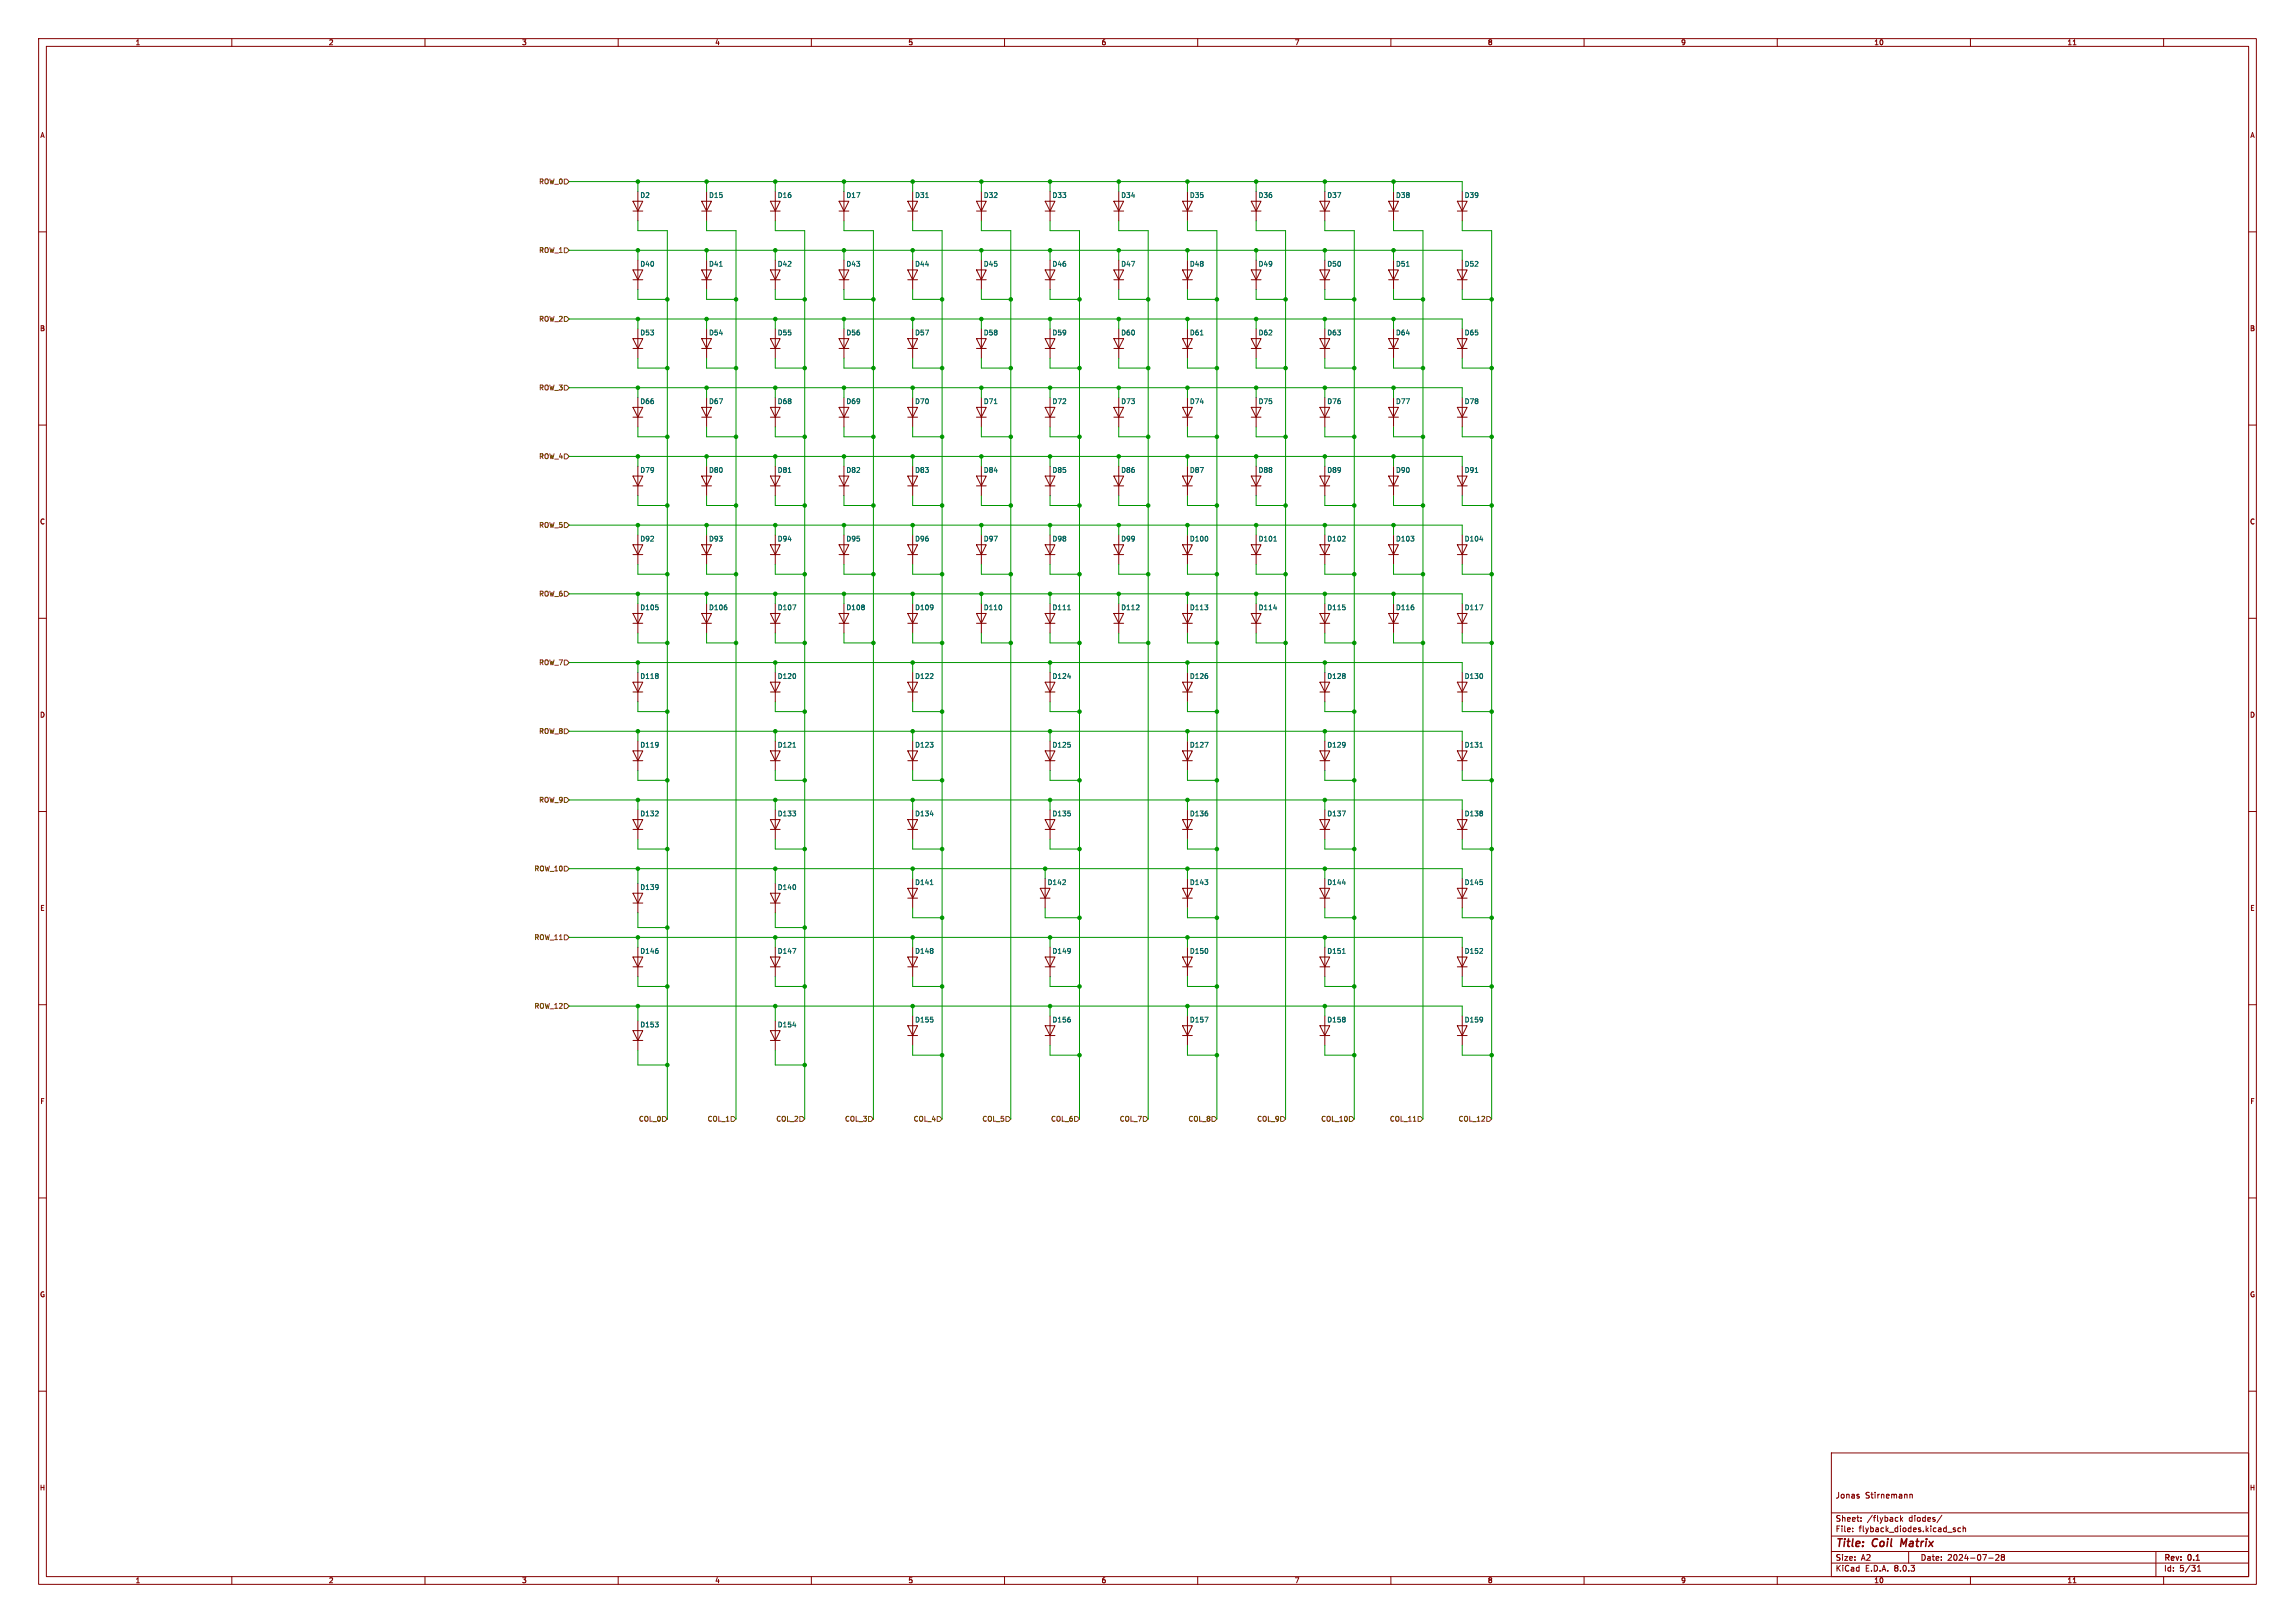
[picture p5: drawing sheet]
<svg xmlns="http://www.w3.org/2000/svg" width="594mm" height="420mm" viewBox="0 0 594 420" stroke-linecap="round" stroke-linejoin="round" font-family="sans-serif">
<defs><g id="words">
<g font-size="2.8" fill="#840000">
<text x="475" y="400.9">Title:</text>
<text x="484.7" y="400.9">Coil</text>
<text x="492.8" y="400.9">Matrix</text>
</g>
<g font-size="2.1" fill="#840000">
<text x="475" y="388">Jonas</text>
<text x="482.7" y="388">Stirnemann</text>
<text x="475" y="394">Sheet:</text>
<text x="483.2" y="394">/flyback</text>
<text x="494.1" y="394">diodes/</text>
<text x="475" y="396.7">File:</text>
<text x="481.1" y="396.7">flyback_diodes.kicad_sch</text>
<text x="475" y="406.9">KiCad</text>
<text x="475" y="404.1">Size:</text>
<text x="481.7" y="404.1">A2</text>
<text x="482.7" y="406.9">E.D.A.</text>
<text x="490.3" y="406.9">8.0.3</text>
<text x="497" y="404.1">Date:</text>
<text x="504" y="404.1">2024-07-28</text>
<text x="560" y="404.3">Rev:</text>
<text x="560" y="406.9">Id:</text>
<text x="564.1" y="406.9">5/31</text>
<text x="566.4" y="404.3">0.1</text>
</g>
<g font-size="1.8" fill="#840000">
<text x="35" y="11.9">1</text>
<text x="85" y="11.9">2</text>
<text x="135" y="11.9">3</text>
<text x="185" y="11.9">4</text>
<text x="235" y="11.9">5</text>
<text x="285" y="11.9">6</text>
<text x="335" y="11.9">7</text>
<text x="385" y="11.9">8</text>
<text x="435" y="11.9">9</text>
<text x="485" y="11.9">10</text>
<text x="535" y="11.9">11</text>
<text x="10.3" y="35.9">A</text>
<text x="582.3" y="35.9">A</text>
<text x="10.3" y="85.9">B</text>
<text x="582.3" y="85.9">B</text>
<text x="10.3" y="135.9">C</text>
<text x="582.3" y="135.9">C</text>
<text x="10.3" y="185.9">D</text>
<text x="582.3" y="185.9">D</text>
<text x="10.3" y="235.9">E</text>
<text x="582.3" y="235.9">E</text>
<text x="10.3" y="285.9">F</text>
<text x="582.3" y="285.9">F</text>
<text x="10.3" y="335.9">G</text>
<text x="582.3" y="335.9">G</text>
<text x="10.2" y="385.9">H</text>
<text x="582.2" y="385.9">H</text>
<text x="35" y="409.9">1</text>
<text x="85" y="409.9">2</text>
<text x="135" y="409.9">3</text>
<text x="185" y="409.9">4</text>
<text x="235" y="409.9">5</text>
<text x="285" y="409.9">6</text>
<text x="335" y="409.9">7</text>
<text x="385" y="409.9">8</text>
<text x="435" y="409.9">9</text>
<text x="485" y="409.9">10</text>
<text x="535" y="409.9">11</text>
</g>
<g font-size="1.8" fill="#725600">
<text x="139.4" y="47.9">ROW_0</text>
<text x="139.4" y="65.6">ROW_1</text>
<text x="139.4" y="83.4">ROW_2</text>
<text x="139.4" y="101.2">ROW_3</text>
<text x="139.4" y="119">ROW_4</text>
<text x="139.4" y="136.8">ROW_5</text>
<text x="139.4" y="154.5">ROW_6</text>
<text x="139.4" y="172.3">ROW_7</text>
<text x="139.4" y="190.1">ROW_8</text>
<text x="139.4" y="207.9">ROW_9</text>
<text x="138.2" y="225.7">ROW_10</text>
<text x="138.2" y="243.4">ROW_11</text>
<text x="138.2" y="261.2">ROW_12</text>
<text x="165.3" y="290.4">COL_0</text>
<text x="183" y="290.4">COL_1</text>
<text x="200.8" y="290.4">COL_2</text>
<text x="218.6" y="290.4">COL_3</text>
<text x="236.4" y="290.4">COL_4</text>
<text x="254.1" y="290.4">COL_5</text>
<text x="271.9" y="290.4">COL_6</text>
<text x="289.7" y="290.4">COL_7</text>
<text x="307.5" y="290.4">COL_8</text>
<text x="325.3" y="290.4">COL_9</text>
<text x="341.8" y="290.4">COL_10</text>
<text x="359.6" y="290.4">COL_11</text>
<text x="377.4" y="290.4">COL_12</text>
</g>
<g font-size="1.8" fill="#006464">
<text x="165.6" y="51.4">D2</text>
<text x="183.4" y="51.4">D15</text>
<text x="201.2" y="51.4">D16</text>
<text x="219" y="51.4">D17</text>
<text x="236.7" y="51.4">D31</text>
<text x="254.5" y="51.4">D32</text>
<text x="272.3" y="51.4">D33</text>
<text x="290.1" y="51.4">D34</text>
<text x="307.9" y="51.4">D35</text>
<text x="325.6" y="51.4">D36</text>
<text x="343.4" y="51.4">D37</text>
<text x="361.2" y="51.4">D38</text>
<text x="379" y="51.4">D39</text>
<text x="165.6" y="69.2">D40</text>
<text x="183.4" y="69.2">D41</text>
<text x="201.2" y="69.2">D42</text>
<text x="219" y="69.2">D43</text>
<text x="236.7" y="69.2">D44</text>
<text x="254.5" y="69.2">D45</text>
<text x="272.3" y="69.2">D46</text>
<text x="290.1" y="69.2">D47</text>
<text x="307.9" y="69.2">D48</text>
<text x="325.6" y="69.2">D49</text>
<text x="343.4" y="69.2">D50</text>
<text x="361.2" y="69.2">D51</text>
<text x="379" y="69.2">D52</text>
<text x="165.6" y="87">D53</text>
<text x="183.4" y="87">D54</text>
<text x="201.2" y="87">D55</text>
<text x="219" y="87">D56</text>
<text x="236.7" y="87">D57</text>
<text x="254.5" y="87">D58</text>
<text x="272.3" y="87">D59</text>
<text x="290.1" y="87">D60</text>
<text x="307.9" y="87">D61</text>
<text x="325.6" y="87">D62</text>
<text x="343.4" y="87">D63</text>
<text x="361.2" y="87">D64</text>
<text x="379" y="87">D65</text>
<text x="165.6" y="104.7">D66</text>
<text x="183.4" y="104.7">D67</text>
<text x="201.2" y="104.7">D68</text>
<text x="219" y="104.7">D69</text>
<text x="236.7" y="104.7">D70</text>
<text x="254.5" y="104.7">D71</text>
<text x="272.3" y="104.7">D72</text>
<text x="290.1" y="104.7">D73</text>
<text x="307.9" y="104.7">D74</text>
<text x="325.6" y="104.7">D75</text>
<text x="343.4" y="104.7">D76</text>
<text x="361.2" y="104.7">D77</text>
<text x="379" y="104.7">D78</text>
<text x="165.6" y="122.5">D79</text>
<text x="183.4" y="122.5">D80</text>
<text x="201.2" y="122.5">D81</text>
<text x="219" y="122.5">D82</text>
<text x="236.7" y="122.5">D83</text>
<text x="254.5" y="122.5">D84</text>
<text x="272.3" y="122.5">D85</text>
<text x="290.1" y="122.5">D86</text>
<text x="307.9" y="122.5">D87</text>
<text x="325.6" y="122.5">D88</text>
<text x="343.4" y="122.5">D89</text>
<text x="361.2" y="122.5">D90</text>
<text x="379" y="122.5">D91</text>
<text x="165.6" y="140.3">D92</text>
<text x="183.4" y="140.3">D93</text>
<text x="201.2" y="140.3">D94</text>
<text x="219" y="140.3">D95</text>
<text x="236.7" y="140.3">D96</text>
<text x="254.5" y="140.3">D97</text>
<text x="272.3" y="140.3">D98</text>
<text x="290.1" y="140.3">D99</text>
<text x="307.9" y="140.3">D100</text>
<text x="325.6" y="140.3">D101</text>
<text x="343.4" y="140.3">D102</text>
<text x="361.2" y="140.3">D103</text>
<text x="379" y="140.3">D104</text>
<text x="165.6" y="158.1">D105</text>
<text x="183.4" y="158.1">D106</text>
<text x="201.2" y="158.1">D107</text>
<text x="219" y="158.1">D108</text>
<text x="236.7" y="158.1">D109</text>
<text x="254.5" y="158.1">D110</text>
<text x="272.3" y="158.1">D111</text>
<text x="290.1" y="158.1">D112</text>
<text x="307.9" y="158.1">D113</text>
<text x="325.6" y="158.1">D114</text>
<text x="343.4" y="158.1">D115</text>
<text x="361.2" y="158.1">D116</text>
<text x="379" y="158.1">D117</text>
<text x="165.6" y="175.9">D118</text>
<text x="201.2" y="175.9">D120</text>
<text x="236.7" y="175.9">D122</text>
<text x="272.3" y="175.9">D124</text>
<text x="307.9" y="175.9">D126</text>
<text x="343.4" y="175.9">D128</text>
<text x="379" y="175.9">D130</text>
<text x="165.6" y="193.6">D119</text>
<text x="201.2" y="193.6">D121</text>
<text x="236.7" y="193.6">D123</text>
<text x="272.3" y="193.6">D125</text>
<text x="307.9" y="193.6">D127</text>
<text x="343.4" y="193.6">D129</text>
<text x="379" y="193.6">D131</text>
<text x="165.6" y="211.4">D132</text>
<text x="201.2" y="211.4">D133</text>
<text x="236.7" y="211.4">D134</text>
<text x="272.3" y="211.4">D135</text>
<text x="307.9" y="211.4">D136</text>
<text x="343.4" y="211.4">D137</text>
<text x="379" y="211.4">D138</text>
<text x="165.6" y="230.5">D139</text>
<text x="201.2" y="230.5">D140</text>
<text x="236.7" y="229.2">D141</text>
<text x="271" y="229.2">D142</text>
<text x="307.9" y="229.2">D143</text>
<text x="343.4" y="229.2">D144</text>
<text x="379" y="229.2">D145</text>
<text x="165.6" y="247">D146</text>
<text x="201.2" y="247">D147</text>
<text x="236.7" y="247">D148</text>
<text x="272.3" y="247">D149</text>
<text x="307.9" y="247">D150</text>
<text x="343.4" y="247">D151</text>
<text x="379" y="247">D152</text>
<text x="165.6" y="266">D153</text>
<text x="201.2" y="266">D154</text>
<text x="236.7" y="264.8">D155</text>
<text x="272.3" y="264.8">D156</text>
<text x="307.9" y="264.8">D157</text>
<text x="343.4" y="264.8">D158</text>
<text x="379" y="264.8">D159</text>
</g>
</g></defs>
<g fill="none" stroke="#840000" stroke-width=".26">
<path d="M10 10h574v400h-574zM12 12h570v396h-570zM60 10v2M110 10v2M160 10v2M210 10v2M260 10v2M310 10v2M360 10v2M410 10v2M460 10v2M510 10v2"/>
<path d="M536.6 11.6h.7M560 10v2M10 60h2M163.8 52.1h2.6l-1.3 2.5zM163.8 54.6h2.6M165.1 49.5v7.7M181.6 52.1h2.5l-1.2 2.5zM181.6 54.6h2.5M182.9 49.5v7.7M199.4 52.1h2.5l-1.2 2.5zM199.4 54.6h2.5M200.7 49.5v7.7"/>
<path d="M217.2 52.1h2.5l-1.3 2.5zM217.2 54.6h2.5M218.4 49.5v7.7M234.9 52.1h2.6l-1.3 2.5zM234.9 54.6h2.6M236.2 49.5v7.7M252.7 52.1h2.6l-1.3 2.5zM252.7 54.6h2.6M254 49.5v7.7M270.5 52.1h2.5l-1.2 2.5zM270.5 54.6h2.5M271.8 49.5v7.7"/>
<path d="M288.3 52.1h2.5l-1.2 2.5zM288.3 54.6h2.5M289.6 49.5v7.7M306.1 52.1h2.5l-1.3 2.5zM306.1 54.6h2.5M307.3 49.5v7.7M323.8 52.1h2.6l-1.3 2.5zM323.8 54.6h2.6M325.1 49.5v7.7M341.6 52.1h2.6l-1.3 2.5zM341.6 54.6h2.6M342.9 49.5v7.7"/>
<path d="M359.4 52.1h2.5l-1.2 2.5zM359.4 54.6h2.5M360.7 49.5v7.7M377.2 52.1h2.5l-1.2 2.5zM377.2 54.6h2.5M378.5 49.5v7.7M582 60h2M163.8 69.9h2.6l-1.3 2.5zM163.8 72.4h2.6M165.1 67.3v7.6M181.6 69.9h2.5l-1.2 2.5zM181.6 72.4h2.5"/>
<path d="M182.9 67.3v7.6M199.4 69.9h2.5l-1.2 2.5zM199.4 72.4h2.5M200.7 67.3v7.6M217.2 69.9h2.5l-1.3 2.5zM217.2 72.4h2.5M218.4 67.3v7.6M234.9 69.9h2.6l-1.3 2.5zM234.9 72.4h2.6M236.2 67.3v7.6M252.7 69.9h2.6l-1.3 2.5zM252.7 72.4h2.6"/>
<path d="M254 67.3v7.6M270.5 69.9h2.5l-1.2 2.5zM270.5 72.4h2.5M271.8 67.3v7.6M288.3 69.9h2.5l-1.2 2.5zM288.3 72.4h2.5M289.6 67.3v7.6M306.1 69.9h2.5l-1.3 2.5zM306.1 72.4h2.5M307.3 67.3v7.6M323.8 69.9h2.6l-1.3 2.5zM323.8 72.4h2.6"/>
<path d="M325.1 67.3v7.6M341.6 69.9h2.6l-1.3 2.5zM341.6 72.4h2.6M342.9 67.3v7.6M359.4 69.9h2.5l-1.2 2.5zM359.4 72.4h2.5M360.7 67.3v7.6M377.2 69.9h2.5l-1.2 2.5zM377.2 72.4h2.5M378.5 67.3v7.6M163.8 87.6h2.6l-1.3 2.6zM163.8 90.2h2.6"/>
<path d="M165.1 85.1v7.6M181.6 87.6h2.5l-1.2 2.6zM181.6 90.2h2.5M182.9 85.1v7.6M199.4 87.6h2.5l-1.2 2.6zM199.4 90.2h2.5M200.7 85.1v7.6M217.2 87.6h2.5l-1.3 2.6zM217.2 90.2h2.5M218.4 85.1v7.6M234.9 87.6h2.6l-1.3 2.6zM234.9 90.2h2.6"/>
<path d="M236.2 85.1v7.6M252.7 87.6h2.6l-1.3 2.6zM252.7 90.2h2.6M254 85.1v7.6M270.5 87.6h2.5l-1.2 2.6zM270.5 90.2h2.5M271.8 85.1v7.6M288.3 87.6h2.5l-1.2 2.6zM288.3 90.2h2.5M289.6 85.1v7.6M306.1 87.6h2.5l-1.3 2.6zM306.1 90.2h2.5"/>
<path d="M307.3 85.1v7.6M323.8 87.6h2.6l-1.3 2.6zM323.8 90.2h2.6M325.1 85.1v7.6M341.6 87.6h2.6l-1.3 2.6zM341.6 90.2h2.6M342.9 85.1v7.6M359.4 87.6h2.5l-1.2 2.6zM359.4 90.2h2.5M360.7 85.1v7.6M377.2 87.6h2.5l-1.2 2.6zM377.2 90.2h2.5"/>
<path d="M378.5 85.1v7.6M10 110h2M163.8 105.4h2.6l-1.3 2.6zM163.8 108h2.6M165.1 102.9v7.6M181.6 105.4h2.5l-1.2 2.6zM181.6 108h2.5M182.9 102.9v7.6M199.4 105.4h2.5l-1.2 2.6zM199.4 108h2.5M200.7 102.9v7.6M217.2 105.4h2.5l-1.3 2.6z"/>
<path d="M217.2 108h2.5M218.4 102.9v7.6M234.9 105.4h2.6l-1.3 2.6zM234.9 108h2.6M236.2 102.9v7.6M252.7 105.4h2.6l-1.3 2.6zM252.7 108h2.6M254 102.9v7.6M270.5 105.4h2.5l-1.2 2.6zM270.5 108h2.5M271.8 102.9v7.6M288.3 105.4h2.5l-1.2 2.6z"/>
<path d="M288.3 108h2.5M289.6 102.9v7.6M306.1 105.4h2.5l-1.3 2.6zM306.1 108h2.5M307.3 102.9v7.6M323.8 105.4h2.6l-1.3 2.6zM323.8 108h2.6M325.1 102.9v7.6M341.6 105.4h2.6l-1.3 2.6zM341.6 108h2.6M342.9 102.9v7.6M359.4 105.4h2.5l-1.2 2.6z"/>
<path d="M359.4 108h2.5M360.7 102.9v7.6M377.2 105.4h2.5l-1.2 2.6zM377.2 108h2.5M378.5 102.9v7.6M582 110h2M163.8 123.2h2.6l-1.3 2.5zM163.8 125.7h2.6M165.1 120.7v7.6M165.1 138.4v7.7M181.6 123.2h2.5l-1.2 2.5zM181.6 125.7h2.5"/>
<path d="M182.9 120.7v7.6M182.9 138.4v7.7M199.4 123.2h2.5l-1.2 2.5zM199.4 125.7h2.5M200.7 120.7v7.6M200.7 138.4v7.7M217.2 123.2h2.5l-1.3 2.5zM217.2 125.7h2.5M218.4 120.7v7.6M218.4 138.4v7.7M234.9 123.2h2.6l-1.3 2.5zM234.9 125.7h2.6"/>
<path d="M236.2 120.7v7.6M236.2 138.4v7.7M252.7 123.2h2.6l-1.3 2.5zM252.7 125.7h2.6M254 120.7v7.6M254 138.4v7.7M270.5 123.2h2.5l-1.2 2.5zM270.5 125.7h2.5M271.8 120.7v7.6M271.8 138.4v7.7M288.3 123.2h2.5l-1.2 2.5zM288.3 125.7h2.5"/>
<path d="M289.6 120.7v7.6M289.6 138.4v7.7M306.1 123.2h2.5l-1.3 2.5zM306.1 125.7h2.5M307.3 120.7v7.6M307.3 138.4v7.7M323.8 123.2h2.6l-1.3 2.5zM323.8 125.7h2.6M325.1 120.7v7.6M325.1 138.4v7.7M341.6 123.2h2.6l-1.3 2.5zM341.6 125.7h2.6"/>
<path d="M342.9 120.7v7.6M342.9 138.4v7.7M359.4 123.2h2.5l-1.2 2.5zM359.4 125.7h2.5M360.7 120.7v7.6M360.7 138.4v7.7M377.2 123.2h2.5l-1.2 2.5zM377.2 125.7h2.5M378.5 120.7v7.6M378.5 138.4v7.7M10 160h2M163.8 141h2.6l-1.3 2.5z"/>
<path d="M163.8 158.8h2.6l-1.3 2.5zM163.8 143.5h2.6M165.1 156.2v7.6M181.6 141h2.5l-1.2 2.5zM181.6 158.8h2.5l-1.2 2.5zM181.6 143.5h2.5M182.9 156.2v7.6M199.4 141h2.5l-1.2 2.5zM199.4 158.8h2.5l-1.2 2.5zM199.4 143.5h2.5M200.7 156.2v7.6M217.2 158.8h2.5l-1.3 2.5z"/>
<path d="M217.2 141h2.5l-1.3 2.5zM217.2 143.5h2.5M218.4 156.2v7.6M234.9 158.8h2.6l-1.3 2.5zM234.9 141h2.6l-1.3 2.5zM234.9 143.5h2.6M236.2 156.2v7.6M252.7 158.8h2.6l-1.3 2.5zM252.7 141h2.6l-1.3 2.5zM252.7 143.5h2.6M254 156.2v7.6M270.5 158.8h2.5l-1.2 2.5z"/>
<path d="M270.5 141h2.5l-1.2 2.5zM270.5 143.5h2.5M271.8 156.2v7.6M288.3 141h2.5l-1.2 2.5zM288.3 158.8h2.5l-1.2 2.5zM288.3 143.5h2.5M289.6 156.2v7.6M306.1 141h2.5l-1.3 2.5zM306.1 158.8h2.5l-1.3 2.5zM306.1 143.5h2.5M307.3 156.2v7.6M323.8 141h2.6l-1.3 2.5z"/>
<path d="M323.8 158.8h2.6l-1.3 2.5zM323.8 143.5h2.6M325.1 156.2v7.6M341.6 141h2.6l-1.3 2.5zM341.6 158.8h2.6l-1.3 2.5zM341.6 143.5h2.6M342.9 156.2v7.6M359.4 141h2.5l-1.2 2.5zM359.4 158.8h2.5l-1.2 2.5zM359.4 143.5h2.5M360.7 156.2v7.6M377.2 141h2.5l-1.2 2.5z"/>
<path d="M377.2 158.8h2.5l-1.2 2.5zM377.2 143.5h2.5M378.5 156.2v7.6M582 160h2M163.8 176.5h2.6l-1.3 2.6zM163.8 161.3h2.6M163.8 179.1h2.6M165.1 174v7.6M181.6 161.3h2.5M199.4 176.5h2.5l-1.2 2.6zM199.4 161.3h2.5M199.4 179.1h2.5"/>
<path d="M200.7 174v7.6M217.2 161.3h2.5M234.9 176.5h2.6l-1.3 2.6zM234.9 161.3h2.6M234.9 179.1h2.6M236.2 174v7.6M252.7 161.3h2.6M270.5 176.5h2.5l-1.2 2.6zM270.5 161.3h2.5M270.5 179.1h2.5M271.8 174v7.6M288.3 161.3h2.5"/>
<path d="M306.1 176.5h2.5l-1.3 2.6zM306.1 161.3h2.5M306.1 179.1h2.5M307.3 174v7.6M323.8 161.3h2.6M341.6 176.5h2.6l-1.3 2.6zM341.6 161.3h2.6M341.6 179.1h2.6M342.9 174v7.6M359.4 161.3h2.5M377.2 176.5h2.5l-1.2 2.6zM377.2 161.3h2.5"/>
<path d="M377.2 179.1h2.5M378.5 174v7.6M163.8 194.3h2.6l-1.3 2.6zM163.8 196.9h2.6M165.1 191.8v7.6M199.4 194.3h2.5l-1.2 2.6zM199.4 196.9h2.5M200.7 191.8v7.6M234.9 194.3h2.6l-1.3 2.6zM234.9 196.9h2.6M236.2 191.8v7.6M270.5 194.3h2.5l-1.2 2.6z"/>
<path d="M270.5 196.9h2.5M271.8 191.8v7.6M306.1 194.3h2.5l-1.3 2.6zM306.1 196.9h2.5M307.3 191.8v7.6M341.6 194.3h2.6l-1.3 2.6zM341.6 196.9h2.6M342.9 191.8v7.6M377.2 194.3h2.5l-1.2 2.6zM377.2 196.9h2.5M378.5 191.8v7.6M10 210h2"/>
<path d="M163.8 212.1h2.6l-1.3 2.5zM163.8 214.6h2.6M165.1 209.6v7.6M199.4 212.1h2.5l-1.2 2.5zM199.4 214.6h2.5M200.7 209.6v7.6M234.9 212.1h2.6l-1.3 2.5zM234.9 214.6h2.6M236.2 209.6v7.6M270.5 212.1h2.5l-1.2 2.5zM270.5 214.6h2.5M271.8 209.6v7.6"/>
<path d="M306.1 212.1h2.5l-1.3 2.5zM306.1 214.6h2.5M307.3 209.6v7.6M341.6 212.1h2.6l-1.3 2.5zM341.6 214.6h2.6M342.9 209.6v7.6M377.2 212.1h2.5l-1.2 2.5zM377.2 214.6h2.5M378.5 209.6v7.6M582 210h2M163.8 231.1h2.6l-1.3 2.6zM163.8 233.7h2.6"/>
<path d="M165.1 228.6v7.6M199.4 231.1h2.5l-1.2 2.6zM199.4 233.7h2.5M200.7 228.6v7.6M234.9 229.9h2.6l-1.3 2.5zM234.9 232.4h2.6M236.2 227.3v7.7M269.2 229.9h2.6l-1.3 2.5zM269.2 232.4h2.6M270.5 227.3v7.7M306.1 229.9h2.5l-1.3 2.5zM306.1 232.4h2.5"/>
<path d="M307.3 227.3v7.7M341.6 229.9h2.6l-1.3 2.5zM341.6 232.4h2.6M342.9 227.3v7.7M377.2 229.9h2.5l-1.2 2.5zM377.2 232.4h2.5M378.5 227.3v7.7M10 260h2M163.8 247.7h2.6l-1.3 2.5zM163.8 250.2h2.6M165.1 245.1v7.6M199.4 247.7h2.5l-1.2 2.5z"/>
<path d="M199.4 250.2h2.5M200.7 245.1v7.6M234.9 247.7h2.6l-1.3 2.5zM234.9 250.2h2.6M236.2 245.1v7.6M270.5 247.7h2.5l-1.2 2.5zM270.5 250.2h2.5M271.8 245.1v7.6M306.1 247.7h2.5l-1.3 2.5zM306.1 250.2h2.5M307.3 245.1v7.6M341.6 247.7h2.6l-1.3 2.5z"/>
<path d="M341.6 250.2h2.6M342.9 245.1v7.6M377.2 247.7h2.5l-1.2 2.5zM377.2 250.2h2.5M378.5 245.1v7.6M582 260h2M163.8 266.7h2.6l-1.3 2.5zM163.8 269.2h2.6M165.1 264.2v7.6M199.4 266.7h2.5l-1.2 2.5zM199.4 269.2h2.5M200.7 264.2v7.6"/>
<path d="M234.9 265.4h2.6l-1.3 2.6zM234.9 268h2.6M236.2 262.9v7.6M270.5 265.4h2.5l-1.2 2.6zM270.5 268h2.5M271.8 262.9v7.6M306.1 265.4h2.5l-1.3 2.6zM306.1 268h2.5M307.3 262.9v7.6M341.6 265.4h2.6l-1.3 2.6zM341.6 268h2.6M342.9 262.9v7.6"/>
<path d="M377.2 265.4h2.5l-1.2 2.6zM377.2 268h2.5M378.5 262.9v7.6M10 310h2M582 310h2M10 360h2M474 376h108v32h-108zM582 360h2M474 397.5h108M474 391.5h108M479.5 396.2v.2M479.5 395.4v.2"/>
<path d="M481.2 387.2v.4M481.7 393.5v.2M481.7 392.7v.2M490.8 392.7h.4M491.2 393.6l-.4 .1M491.9 392.2v1.5M492 393.1l.5 .6M492.5 392.7l-.6 .5M494.3 386.7v1M494.3 386.8l.6-.1 .1 1M502.6 392.1l-1.3 1.9M506.1 395.4h-.4l-.2 .2 .1 .2 .5 .1v.4h-.6"/>
<path d="M507.5 395.4h-.5l-.3 .3 .2 .6h.6M508.1 395.5l.6-.1v1M508.1 394.9v1.5M60 408v2M110 408v2M160 408v2M210 408v2M260 408v2M310 408v2M360 408v2M410 408v2M460 408v2"/>
<path d="M474 404.5h108M474 401.5h108M494 401.5v3M510 408v2M514.7 403.2h1.2M516.5 402.4l.6-.1 .3 .4-.9 1.1h.9M518.2 402.9l-.2-.3 .2-.3 .6 .3-.3 .3M518.2 402.9l-.2 .3 .2 .6 .6-.3-.3-.6M518.2 402.9h.3M536.6 409.6h.7M558 401.5v6.5M560 408v2"/>
<path d="M568.7 406.6h.9M568.7 405.5l.5-.4v1.5"/>
</g>
<path d="M492.2 398.2l-.3 2" fill="none" stroke="#840000" stroke-width=".4"/>
<g fill="none" stroke="#006464" stroke-width=".26">
<path d="M239.6 51.1h.7M186.2 68.9h.7M364 68.9h.7M310.7 86.7h.7M257.3 104.5h.8M204 122.2h.7M381.8 122.2h.7M383 139.6h.8M205.1 156.5h.9l-.5 1.3M276.3 157.8h.8M329.7 140h.7M329.7 157.4h.8"/>
<path d="M383 156.5h.8l-.5 1.3M276.3 175.2h.8M205.2 193.4h.7M311.8 192.1h.9l-.6 1.3M383 193.4h.7M240.8 210.7h.8M347.4 209.9h.8l-.5 1.2M240.8 228.9h.7M347.4 228.5h.8M205.1 245.4h.9l-.5 1.3M347.4 246.7h.8M205.2 265.3h.8"/>
<path d="M311.8 263.2h.9l-.6 1.3"/>
</g>
<g fill="none" stroke="#725600" stroke-width=".26">
<path d="M146 46.4h.7l.6 .6-.6 .6h-.7zM146 64.1h.7l.6 .7-.6 .6h-.7zM146 99.7h.7l.6 .6-.6 .7h-.7zM146 81.9h.7l.6 .7-.6 .6h-.7zM146 117.5h.7l.6 .6-.6 .6h-.7zM146 135.3h.7l.6 .6-.6 .6h-.7zM146 153h.7l.6 .7-.6 .6h-.7zM146 170.8h.7l.6 .7-.6 .6h-.7zM146 188.6h.7l.6 .6-.6 .7h-.7zM146 206.4h.7l.6 .6-.6 .6h-.7zM146 224.2h.7l.6 .6-.6 .6h-.7zM146 241.9h.7l.6 .7-.6 .6h-.7z"/>
<path d="M146 259.7h.7l.6 .7-.6 .6h-.7zM171.4 288.9h.7l.6 .7-.6 .6h-.7zM189.2 288.9h.7l.6 .7-.6 .6h-.7zM207 288.9h.6l.7 .7-.7 .6h-.6zM224.8 288.9h.6l.7 .7-.7 .6h-.6zM242.6 288.9h.6l.6 .7-.6 .6h-.6zM260.3 288.9h.7l.6 .7-.6 .6h-.7zM278.1 288.9h.7l.6 .7-.6 .6h-.7zM295.9 288.9h.6l.7 .7-.7 .6h-.6zM313.7 288.9h.6l.7 .7-.7 .6h-.6zM331.5 288.9h.6l.6 .7-.6 .6h-.6zM349.2 288.9h.7l.6 .7-.6 .6h-.7z"/>
<path d="M365.8 290.1h.7M367 288.9h.7l.6 .7-.6 .6h-.7zM384.8 288.9h.6l.7 .7-.7 .6h-.6z"/>
</g>
<g fill="none" stroke="#009600" stroke-width=".26">
<path d="M147.3 47h231.2v2.5M165.1 47v2.5M165.1 57.2v2.5h7.6v229.9M182.9 57.2v2.5h7.6v229.9M182.9 47v2.5M200.7 57.2v2.5h7.6v229.9M200.7 47v2.5M218.4 57.2v2.5h7.7v229.9M218.4 47v2.5M236.2 47v2.5M236.2 57.2v2.5h7.6v229.9M254 47v2.5"/>
<path d="M254 57.2v2.5h7.6v229.9M271.8 47v2.5M271.8 57.2v2.5h7.6v229.9M289.6 47v2.5M289.6 57.2v2.5h7.6v229.9M307.3 47v2.5M307.3 57.2v2.5h7.7v229.9M325.1 57.2v2.5h7.6v229.9M325.1 47v2.5M342.9 47v2.5M342.9 57.2v2.5h7.6v229.9M360.7 57.2v2.5h7.6v229.9"/>
<path d="M360.7 47v2.5M378.5 57.2v2.5h7.6v229.9M147.3 64.8h231.2v2.5M165.1 64.8v2.5M165.1 74.9v2.6h7.6M182.9 64.8v2.5M182.9 74.9v2.6h7.6M200.7 64.8v2.5M200.7 74.9v2.6h7.6M218.4 64.8v2.5M218.4 74.9v2.6h7.7M236.2 64.8v2.5"/>
<path d="M236.2 74.9v2.6h7.6M254 64.8v2.5M254 74.9v2.6h7.6M271.8 64.8v2.5M271.8 74.9v2.6h7.6M289.6 64.8v2.5M289.6 74.9v2.6h7.6M307.3 64.8v2.5M307.3 74.9v2.6h7.7M325.1 74.9v2.6h7.6M325.1 64.8v2.5M342.9 64.8v2.5"/>
<path d="M342.9 74.9v2.6h7.6M360.7 64.8v2.5M360.7 74.9v2.6h7.6M378.5 74.9v2.6h7.6M147.3 82.6h231.2v2.5M165.1 82.6v2.5M165.1 92.7v2.6h7.6M182.9 82.6v2.5M182.9 92.7v2.6h7.6M200.7 82.6v2.5M200.7 92.7v2.6h7.6M218.4 92.7v2.6h7.7"/>
<path d="M218.4 82.6v2.5M236.2 82.6v2.5M236.2 92.7v2.6h7.6M254 82.6v2.5M254 92.7v2.6h7.6M271.8 82.6v2.5M271.8 92.7v2.6h7.6M289.6 82.6v2.5M289.6 92.7v2.6h7.6M307.3 82.6v2.5M307.3 92.7v2.6h7.7M325.1 92.7v2.6h7.6"/>
<path d="M325.1 82.6v2.5M342.9 82.6v2.5M342.9 92.7v2.6h7.6M360.7 82.6v2.5M360.7 92.7v2.6h7.6M378.5 92.7v2.6h7.6M147.3 100.3h231.2v2.6M147.3 118.1h231.2v2.6M165.1 100.3v2.6M165.1 110.5v2.5h7.6M165.1 118.1v2.6M182.9 100.3v2.6"/>
<path d="M182.9 110.5v2.5h7.6M182.9 118.1v2.6M200.7 100.3v2.6M200.7 110.5v2.5h7.6M200.7 118.1v2.6M218.4 110.5v2.5h7.7M218.4 100.3v2.6M218.4 118.1v2.6M236.2 100.3v2.6M236.2 110.5v2.5h7.6M236.2 118.1v2.6M254 100.3v2.6"/>
<path d="M254 110.5v2.5h7.6M254 118.1v2.6M271.8 100.3v2.6M271.8 110.5v2.5h7.6M271.8 118.1v2.6M289.6 100.3v2.6M289.6 110.5v2.5h7.6M289.6 118.1v2.6M307.3 100.3v2.6M307.3 110.5v2.5h7.7M307.3 118.1v2.6M325.1 110.5v2.5h7.6"/>
<path d="M325.1 100.3v2.6M325.1 118.1v2.6M342.9 100.3v2.6M342.9 110.5v2.5h7.6M342.9 118.1v2.6M360.7 100.3v2.6M360.7 110.5v2.5h7.6M360.7 118.1v2.6M378.5 110.5v2.5h7.6M147.3 135.9h231.2v2.5M165.1 128.3v2.5h7.6M165.1 135.9v2.5"/>
<path d="M182.9 128.3v2.5h7.6M182.9 135.9v2.5M200.7 128.3v2.5h7.6M200.7 135.9v2.5M218.4 128.3v2.5h7.7M218.4 135.9v2.5M236.2 128.3v2.5h7.6M236.2 135.9v2.5M254 128.3v2.5h7.6M254 135.9v2.5M271.8 128.3v2.5h7.6M271.8 135.9v2.5"/>
<path d="M289.6 128.3v2.5h7.6M289.6 135.9v2.5M307.3 128.3v2.5h7.7M307.3 135.9v2.5M325.1 128.3v2.5h7.6M325.1 135.9v2.5M342.9 128.3v2.5h7.6M342.9 135.9v2.5M360.7 128.3v2.5h7.6M360.7 135.9v2.5M378.5 128.3v2.5h7.6M147.3 153.7h231.2v2.5"/>
<path d="M165.1 146.1v2.5h7.6M165.1 153.7v2.5M182.9 146.1v2.5h7.6M182.9 153.7v2.5M200.7 146.1v2.5h7.6M200.7 153.7v2.5M218.4 146.1v2.5h7.7M218.4 153.7v2.5M236.2 146.1v2.5h7.6M236.2 153.7v2.5M254 146.1v2.5h7.6M254 153.7v2.5"/>
<path d="M271.8 146.1v2.5h7.6M271.8 153.7v2.5M289.6 146.1v2.5h7.6M289.6 153.7v2.5M307.3 146.1v2.5h7.7M307.3 153.7v2.5M325.1 146.1v2.5h7.6M325.1 153.7v2.5M342.9 146.1v2.5h7.6M342.9 153.7v2.5M360.7 146.1v2.5h7.6M360.7 153.7v2.5"/>
<path d="M378.5 146.1v2.5h7.6M147.3 171.5h231.2v2.5M165.1 163.8v2.6h7.6M165.1 171.5v2.5M182.9 163.8v2.6h7.6M200.7 163.8v2.6h7.6M200.7 171.5v2.5M218.4 163.8v2.6h7.7M236.2 163.8v2.6h7.6M236.2 171.5v2.5M254 163.8v2.6h7.6M271.8 163.8v2.6h7.6"/>
<path d="M271.8 171.5v2.5M289.6 163.8v2.6h7.6M307.3 163.8v2.6h7.7M307.3 171.5v2.5M325.1 163.8v2.6h7.6M342.9 163.8v2.6h7.6M342.9 171.5v2.5M360.7 163.8v2.6h7.6M378.5 163.8v2.6h7.6M147.3 189.2h231.2v2.6M165.1 181.6v2.6h7.6M165.1 189.2v2.6"/>
<path d="M165.1 199.4v2.5h7.6M200.7 181.6v2.6h7.6M200.7 189.2v2.6M200.7 199.4v2.5h7.6M236.2 181.6v2.6h7.6M236.2 189.2v2.6M236.2 199.4v2.5h7.6M271.8 181.6v2.6h7.6M271.8 189.2v2.6M271.8 199.4v2.5h7.6M307.3 181.6v2.6h7.7M307.3 189.2v2.6"/>
<path d="M307.3 199.4v2.5h7.7M342.9 181.6v2.6h7.6M342.9 189.2v2.6M342.9 199.4v2.5h7.6M378.5 181.6v2.6h7.6M378.5 199.4v2.5h7.6M147.3 207h231.2v2.6M165.1 217.2v2.5h7.6M165.1 207v2.6M200.7 217.2v2.5h7.6M200.7 207v2.6M236.2 207v2.6"/>
<path d="M236.2 217.2v2.5h7.6M271.8 207v2.6M271.8 217.2v2.5h7.6M307.3 207v2.6M307.3 217.2v2.5h7.7M342.9 207v2.6M342.9 217.2v2.5h7.6M378.5 217.2v2.5h7.6M147.3 224.8h231.2v2.5M165.1 236.2v3.8h7.6M165.1 224.8v3.8M200.7 224.8v3.8"/>
<path d="M200.7 236.2v3.8h7.6M236.2 224.8v2.5M236.2 235v2.5h7.6M270.5 235v2.5h8.9M270.5 224.8v2.5M307.3 224.8v2.5M307.3 235v2.5h7.7M342.9 224.8v2.5M342.9 235v2.5h7.6M378.5 235v2.5h7.6M147.3 242.6h231.2v2.5M165.1 252.7v2.6h7.6"/>
<path d="M165.1 242.6v2.5M200.7 242.6v2.5M200.7 252.7v2.6h7.6M236.2 242.6v2.5M236.2 252.7v2.6h7.6M271.8 242.6v2.5M271.8 252.7v2.6h7.6M307.3 242.6v2.5M307.3 252.7v2.6h7.7M342.9 242.6v2.5M342.9 252.7v2.6h7.6M378.5 252.7v2.6h7.6"/>
<path d="M147.3 260.4h231.2v2.5M165.1 271.8v3.8h7.6M165.1 260.4v3.8M200.7 260.4v3.8M200.7 271.8v3.8h7.6M236.2 260.4v2.5M236.2 270.5v2.6h7.6M271.8 260.4v2.5M271.8 270.5v2.6h7.6M307.3 260.4v2.5M307.3 270.5v2.6h7.7M342.9 260.4v2.5"/>
<path d="M342.9 270.5v2.6h7.6M378.5 270.5v2.6h7.6"/>
</g>
<g fill="#009600" stroke="#009600" stroke-width=".26">
<circle cx="342.9" cy="118.1" r=".46"/>
<circle cx="350.5" cy="113" r=".46"/>
<circle cx="332.7" cy="113" r=".46"/>
<circle cx="325.1" cy="118.1" r=".46"/>
<circle cx="297.2" cy="77.5" r=".46"/>
<circle cx="332.7" cy="95.3" r=".46"/>
<circle cx="325.1" cy="100.3" r=".46"/>
<circle cx="315" cy="95.3" r=".46"/>
<circle cx="315" cy="77.5" r=".46"/>
<circle cx="350.5" cy="95.3" r=".46"/>
<circle cx="342.9" cy="100.3" r=".46"/>
<circle cx="368.3" cy="166.4" r=".46"/>
<circle cx="350.5" cy="166.4" r=".46"/>
<circle cx="350.5" cy="184.2" r=".46"/>
<circle cx="342.9" cy="171.5" r=".46"/>
<circle cx="342.9" cy="189.2" r=".46"/>
<circle cx="325.1" cy="135.9" r=".46"/>
<circle cx="332.7" cy="130.8" r=".46"/>
<circle cx="386.1" cy="166.4" r=".46"/>
<circle cx="386.1" cy="184.2" r=".46"/>
<circle cx="332.7" cy="166.4" r=".46"/>
<circle cx="332.7" cy="148.6" r=".46"/>
<circle cx="325.1" cy="153.7" r=".46"/>
<circle cx="350.5" cy="130.8" r=".46"/>
<circle cx="368.3" cy="130.8" r=".46"/>
<circle cx="315" cy="113" r=".46"/>
<circle cx="307.3" cy="118.1" r=".46"/>
<circle cx="297.2" cy="113" r=".46"/>
<circle cx="386.1" cy="130.8" r=".46"/>
<circle cx="386.1" cy="148.6" r=".46"/>
<circle cx="360.7" cy="153.7" r=".46"/>
<circle cx="360.7" cy="135.9" r=".46"/>
<circle cx="368.3" cy="148.6" r=".46"/>
<circle cx="350.5" cy="148.6" r=".46"/>
<circle cx="342.9" cy="135.9" r=".46"/>
<circle cx="342.9" cy="153.7" r=".46"/>
<circle cx="208.3" cy="148.6" r=".46"/>
<circle cx="200.7" cy="135.9" r=".46"/>
<circle cx="190.5" cy="130.8" r=".46"/>
<circle cx="190.5" cy="166.4" r=".46"/>
<circle cx="190.5" cy="148.6" r=".46"/>
<circle cx="200.7" cy="153.7" r=".46"/>
<circle cx="172.7" cy="148.6" r=".46"/>
<circle cx="182.9" cy="135.9" r=".46"/>
<circle cx="172.7" cy="130.8" r=".46"/>
<circle cx="182.9" cy="153.7" r=".46"/>
<circle cx="165.1" cy="135.9" r=".46"/>
<circle cx="218.4" cy="135.9" r=".46"/>
<circle cx="218.4" cy="153.7" r=".46"/>
<circle cx="226.1" cy="148.6" r=".46"/>
<circle cx="226.1" cy="166.4" r=".46"/>
<circle cx="165.1" cy="100.3" r=".46"/>
<circle cx="182.9" cy="118.1" r=".46"/>
<circle cx="165.1" cy="118.1" r=".46"/>
<circle cx="172.7" cy="95.3" r=".46"/>
<circle cx="172.7" cy="113" r=".46"/>
<circle cx="172.7" cy="166.4" r=".46"/>
<circle cx="165.1" cy="171.5" r=".46"/>
<circle cx="165.1" cy="153.7" r=".46"/>
<circle cx="208.3" cy="219.7" r=".46"/>
<circle cx="236.2" cy="207" r=".46"/>
<circle cx="236.2" cy="224.8" r=".46"/>
<circle cx="200.7" cy="207" r=".46"/>
<circle cx="200.7" cy="260.4" r=".46"/>
<circle cx="208.3" cy="255.3" r=".46"/>
<circle cx="208.3" cy="240" r=".46"/>
<circle cx="200.7" cy="242.6" r=".46"/>
<circle cx="236.2" cy="260.4" r=".46"/>
<circle cx="243.8" cy="255.3" r=".46"/>
<circle cx="200.7" cy="224.8" r=".46"/>
<circle cx="208.3" cy="275.6" r=".46"/>
<circle cx="172.7" cy="219.7" r=".46"/>
<circle cx="165.1" cy="189.2" r=".46"/>
<circle cx="172.7" cy="184.2" r=".46"/>
<circle cx="172.7" cy="201.9" r=".46"/>
<circle cx="236.2" cy="171.5" r=".46"/>
<circle cx="208.3" cy="166.4" r=".46"/>
<circle cx="208.3" cy="184.2" r=".46"/>
<circle cx="200.7" cy="171.5" r=".46"/>
<circle cx="208.3" cy="201.9" r=".46"/>
<circle cx="200.7" cy="189.2" r=".46"/>
<circle cx="165.1" cy="260.4" r=".46"/>
<circle cx="172.7" cy="275.6" r=".46"/>
<circle cx="165.1" cy="224.8" r=".46"/>
<circle cx="172.7" cy="240" r=".46"/>
<circle cx="165.1" cy="242.6" r=".46"/>
<circle cx="165.1" cy="207" r=".46"/>
<circle cx="172.7" cy="255.3" r=".46"/>
<circle cx="271.8" cy="100.3" r=".46"/>
<circle cx="289.6" cy="100.3" r=".46"/>
<circle cx="279.4" cy="95.3" r=".46"/>
<circle cx="261.6" cy="113" r=".46"/>
<circle cx="279.4" cy="113" r=".46"/>
<circle cx="289.6" cy="118.1" r=".46"/>
<circle cx="261.6" cy="130.8" r=".46"/>
<circle cx="271.8" cy="118.1" r=".46"/>
<circle cx="254" cy="118.1" r=".46"/>
<circle cx="190.5" cy="113" r=".46"/>
<circle cx="200.7" cy="100.3" r=".46"/>
<circle cx="200.7" cy="118.1" r=".46"/>
<circle cx="182.9" cy="100.3" r=".46"/>
<circle cx="190.5" cy="95.3" r=".46"/>
<circle cx="226.1" cy="130.8" r=".46"/>
<circle cx="243.8" cy="113" r=".46"/>
<circle cx="208.3" cy="130.8" r=".46"/>
<circle cx="236.2" cy="118.1" r=".46"/>
<circle cx="315" cy="184.2" r=".46"/>
<circle cx="315" cy="166.4" r=".46"/>
<circle cx="307.3" cy="171.5" r=".46"/>
<circle cx="279.4" cy="166.4" r=".46"/>
<circle cx="297.2" cy="166.4" r=".46"/>
<circle cx="307.3" cy="207" r=".46"/>
<circle cx="315" cy="219.7" r=".46"/>
<circle cx="307.3" cy="153.7" r=".46"/>
<circle cx="307.3" cy="135.9" r=".46"/>
<circle cx="315" cy="130.8" r=".46"/>
<circle cx="315" cy="148.6" r=".46"/>
<circle cx="289.6" cy="153.7" r=".46"/>
<circle cx="279.4" cy="148.6" r=".46"/>
<circle cx="297.2" cy="148.6" r=".46"/>
<circle cx="279.4" cy="130.8" r=".46"/>
<circle cx="297.2" cy="130.8" r=".46"/>
<circle cx="289.6" cy="135.9" r=".46"/>
<circle cx="315" cy="201.9" r=".46"/>
<circle cx="307.3" cy="189.2" r=".46"/>
<circle cx="350.5" cy="273.1" r=".46"/>
<circle cx="350.5" cy="255.3" r=".46"/>
<circle cx="342.9" cy="260.4" r=".46"/>
<circle cx="386.1" cy="237.5" r=".46"/>
<circle cx="386.1" cy="219.7" r=".46"/>
<circle cx="386.1" cy="255.3" r=".46"/>
<circle cx="386.1" cy="273.1" r=".46"/>
<circle cx="279.4" cy="255.3" r=".46"/>
<circle cx="271.8" cy="260.4" r=".46"/>
<circle cx="315" cy="255.3" r=".46"/>
<circle cx="307.3" cy="242.6" r=".46"/>
<circle cx="307.3" cy="260.4" r=".46"/>
<circle cx="271.8" cy="242.6" r=".46"/>
<circle cx="307.3" cy="224.8" r=".46"/>
<circle cx="236.2" cy="242.6" r=".46"/>
<circle cx="243.8" cy="237.5" r=".46"/>
<circle cx="279.4" cy="273.1" r=".46"/>
<circle cx="243.8" cy="273.1" r=".46"/>
<circle cx="243.8" cy="201.9" r=".46"/>
<circle cx="270.5" cy="224.8" r=".46"/>
<circle cx="279.4" cy="237.5" r=".46"/>
<circle cx="254" cy="153.7" r=".46"/>
<circle cx="261.6" cy="148.6" r=".46"/>
<circle cx="271.8" cy="171.5" r=".46"/>
<circle cx="271.8" cy="153.7" r=".46"/>
<circle cx="236.2" cy="153.7" r=".46"/>
<circle cx="261.6" cy="166.4" r=".46"/>
<circle cx="243.8" cy="166.4" r=".46"/>
<circle cx="243.8" cy="148.6" r=".46"/>
<circle cx="279.4" cy="184.2" r=".46"/>
<circle cx="271.8" cy="189.2" r=".46"/>
<circle cx="236.2" cy="189.2" r=".46"/>
<circle cx="243.8" cy="219.7" r=".46"/>
<circle cx="243.8" cy="184.2" r=".46"/>
<circle cx="271.8" cy="135.9" r=".46"/>
<circle cx="243.8" cy="130.8" r=".46"/>
<circle cx="254" cy="135.9" r=".46"/>
<circle cx="236.2" cy="135.9" r=".46"/>
<circle cx="279.4" cy="219.7" r=".46"/>
<circle cx="279.4" cy="201.9" r=".46"/>
<circle cx="271.8" cy="207" r=".46"/>
<circle cx="350.5" cy="237.5" r=".46"/>
<circle cx="342.9" cy="242.6" r=".46"/>
<circle cx="315" cy="237.5" r=".46"/>
<circle cx="315" cy="273.1" r=".46"/>
<circle cx="342.9" cy="224.8" r=".46"/>
<circle cx="350.5" cy="219.7" r=".46"/>
<circle cx="342.9" cy="207" r=".46"/>
<circle cx="350.5" cy="201.9" r=".46"/>
<circle cx="386.1" cy="201.9" r=".46"/>
<circle cx="254" cy="64.8" r=".46"/>
<circle cx="254" cy="47" r=".46"/>
<circle cx="271.8" cy="47" r=".46"/>
<circle cx="289.6" cy="47" r=".46"/>
<circle cx="289.6" cy="64.8" r=".46"/>
<circle cx="307.3" cy="47" r=".46"/>
<circle cx="271.8" cy="64.8" r=".46"/>
<circle cx="325.1" cy="47" r=".46"/>
<circle cx="342.9" cy="47" r=".46"/>
<circle cx="342.9" cy="64.8" r=".46"/>
<circle cx="332.7" cy="77.5" r=".46"/>
<circle cx="325.1" cy="82.6" r=".46"/>
<circle cx="360.7" cy="118.1" r=".46"/>
<circle cx="368.3" cy="113" r=".46"/>
<circle cx="386.1" cy="113" r=".46"/>
<circle cx="360.7" cy="100.3" r=".46"/>
<circle cx="368.3" cy="95.3" r=".46"/>
<circle cx="386.1" cy="95.3" r=".46"/>
<circle cx="307.3" cy="82.6" r=".46"/>
<circle cx="289.6" cy="82.6" r=".46"/>
<circle cx="261.6" cy="95.3" r=".46"/>
<circle cx="261.6" cy="77.5" r=".46"/>
<circle cx="279.4" cy="77.5" r=".46"/>
<circle cx="271.8" cy="82.6" r=".46"/>
<circle cx="297.2" cy="95.3" r=".46"/>
<circle cx="307.3" cy="100.3" r=".46"/>
<circle cx="342.9" cy="82.6" r=".46"/>
<circle cx="307.3" cy="64.8" r=".46"/>
<circle cx="325.1" cy="64.8" r=".46"/>
<circle cx="360.7" cy="82.6" r=".46"/>
<circle cx="350.5" cy="77.5" r=".46"/>
<circle cx="368.3" cy="77.5" r=".46"/>
<circle cx="360.7" cy="47" r=".46"/>
<circle cx="360.7" cy="64.8" r=".46"/>
<circle cx="386.1" cy="77.5" r=".46"/>
<circle cx="208.3" cy="113" r=".46"/>
<circle cx="208.3" cy="95.3" r=".46"/>
<circle cx="226.1" cy="113" r=".46"/>
<circle cx="218.4" cy="118.1" r=".46"/>
<circle cx="218.4" cy="100.3" r=".46"/>
<circle cx="254" cy="100.3" r=".46"/>
<circle cx="254" cy="82.6" r=".46"/>
<circle cx="243.8" cy="95.3" r=".46"/>
<circle cx="236.2" cy="82.6" r=".46"/>
<circle cx="218.4" cy="64.8" r=".46"/>
<circle cx="218.4" cy="47" r=".46"/>
<circle cx="236.2" cy="64.8" r=".46"/>
<circle cx="236.2" cy="47" r=".46"/>
<circle cx="208.3" cy="77.5" r=".46"/>
<circle cx="218.4" cy="82.6" r=".46"/>
<circle cx="226.1" cy="77.5" r=".46"/>
<circle cx="243.8" cy="77.5" r=".46"/>
<circle cx="200.7" cy="47" r=".46"/>
<circle cx="200.7" cy="82.6" r=".46"/>
<circle cx="200.7" cy="64.8" r=".46"/>
<circle cx="226.1" cy="95.3" r=".46"/>
<circle cx="236.2" cy="100.3" r=".46"/>
<circle cx="165.1" cy="47" r=".46"/>
<circle cx="182.9" cy="47" r=".46"/>
<circle cx="182.9" cy="82.6" r=".46"/>
<circle cx="190.5" cy="77.5" r=".46"/>
<circle cx="182.9" cy="64.8" r=".46"/>
<circle cx="165.1" cy="64.8" r=".46"/>
<circle cx="172.7" cy="77.5" r=".46"/>
<circle cx="165.1" cy="82.6" r=".46"/>
</g>
<use href="#words"/>
</svg>
